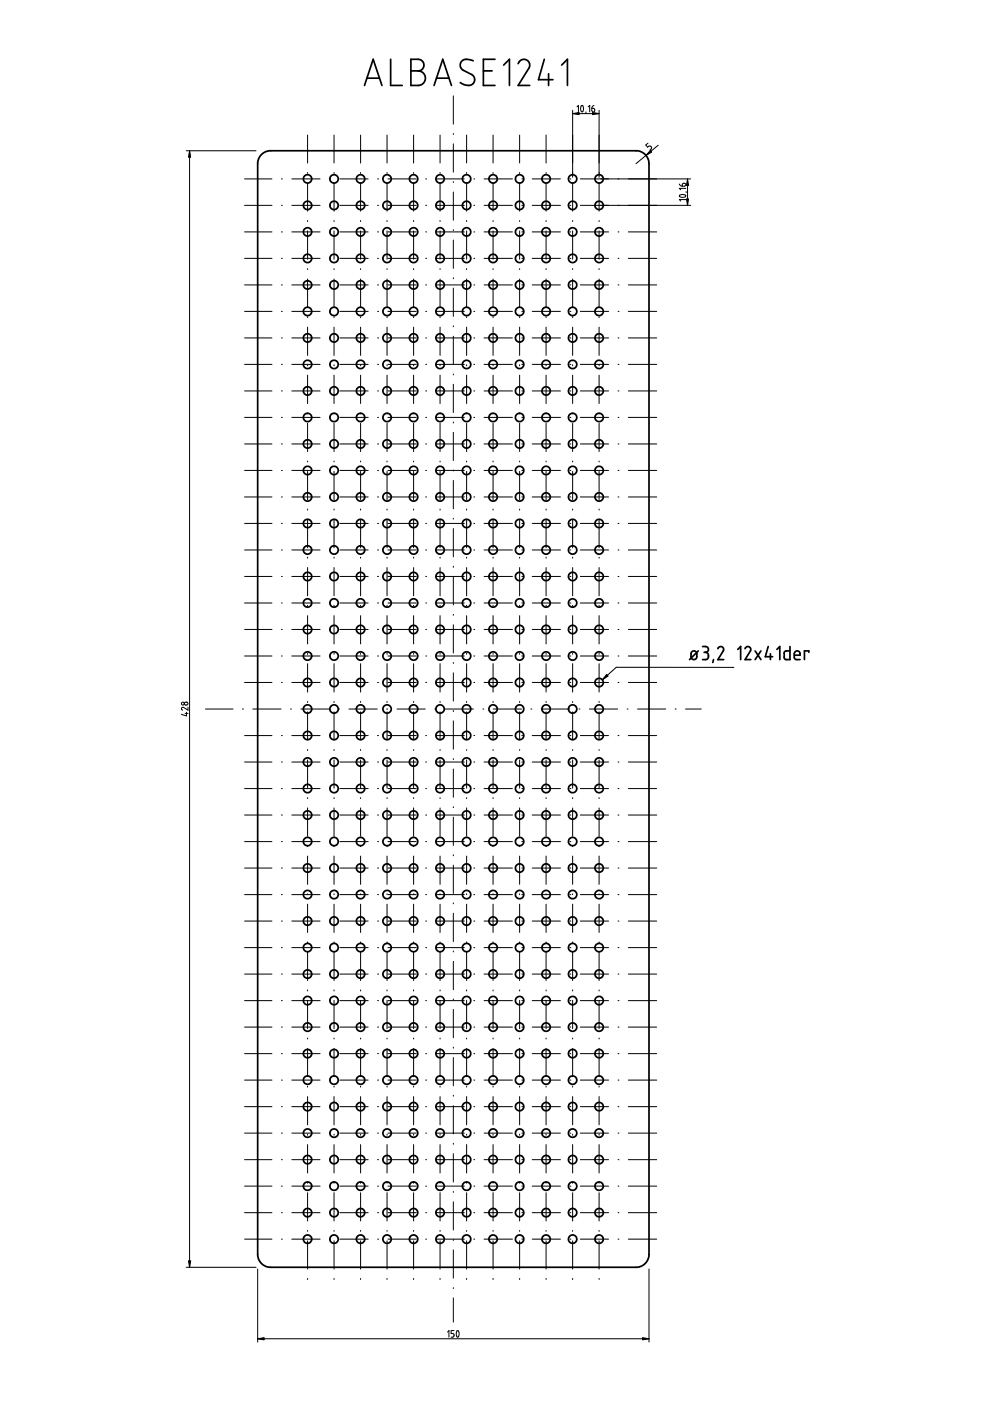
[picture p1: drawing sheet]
<svg xmlns="http://www.w3.org/2000/svg" width="210mm" height="297mm" viewBox="0 0 210 297" stroke-linecap="round" stroke-linejoin="round" font-family="sans-serif">
<g fill="none" stroke="#000" stroke-width=".36">
<path d="M77.3 18.1l1.8-5.5 1.9 5.5M77.8 16.6h2.7M82.8 12.6v5.5h2.5M87.1 12.6h1.9l.6 .4 .2 .4 .1 .6-.3 .6-.4 .3-.5 .1 .9 .4 .6 .9-.2 1-.7 .7-2.2 .1zM87.1 15h1.6M92 18.1l1.9-5.5 1.8 5.5M92.5 16.6h2.7M100.3 12.9l-1.1-.3-.9 .1-.6 .5-.1 .8 .1 .4 .4 .4 2.3 1.3 .2 .7-.1 .7-.4 .4-.6 .2-1-.1-.9-.5M102.5 15h1.8M104.9 12.6h-2.4v5.5h2.4M106.8 13.8l1.2-1.2v5.5M109.9 13.5l.5-.7 .6-.2 .8 .2 .4 .5 .1 .7-.1 .4-2.3 3.7h2.4"/>
<path d="M115.4 12.6l-1.2 4.3h3M116.3 15.6v2.5M119.1 13.8l1.2-1.2v5.5M55.4 32.8l.8-.6 .9-.2h78l1.4 .5 .5 .5 .5 .8 .1 .7v231.6l-.2 .9-.4 .7-.6 .5-.7 .4-.6 .1h-78l-1.4-.6-.5-.5-.4-.8-.2-.7v-231.6l.3-1zM146.6 138.2l.7-.2 .4 .3v1l-.3 .5h-.5l-.3-.3-.1-1zM148.1 138l-1.9 1.8M149 137.1h.8l.4 .3-.1 .7-.5 .2M149.3 138.3h.3M149.6 138.3l.5 .3 .1 .8-.4 .4h-.8M151.3 139.8l-.2 .7M152.2 137.5l.3-.3 .4-.1 .3 .1 .2 .4-1.2 2.2h1.2M156.4 137.7l.6-.6v2.7"/>
<path d="M158 137.5l.2-.3 .4-.1 .4 .2 .2 .3-1.2 2.2h1.2M160.1 138l1.2 1.8M161.3 138l-1.2 1.8M162.9 137.1l-.6 2.1h1.5M163.3 138.6v1.2M164.7 137.7l.6-.6v2.7M167.5 137.1v2.7h-1.1l-.1-.3v-1.3l.3-.2h.9M168.4 138.9h1.2v-.5l-.2-.3-.5-.1-.4 .3-.1 1.1 .3 .4h.9M171.5 138.3v-.3h-.9v1.8"/>
<circle cx="65.2" cy="37.9" r=".88"/>
<circle cx="70.8" cy="37.9" r=".88"/>
<circle cx="76.5" cy="37.9" r=".88"/>
<circle cx="82.1" cy="37.9" r=".88"/>
<circle cx="87.7" cy="37.9" r=".88"/>
<circle cx="93.3" cy="37.9" r=".88"/>
<circle cx="98.9" cy="37.9" r=".88"/>
<circle cx="104.6" cy="37.9" r=".88"/>
<circle cx="110.2" cy="37.9" r=".88"/>
<circle cx="115.8" cy="37.9" r=".88"/>
<circle cx="121.4" cy="37.9" r=".88"/>
<circle cx="127" cy="37.9" r=".88"/>
<circle cx="65.2" cy="49.2" r=".89"/>
<circle cx="65.2" cy="54.8" r=".89"/>
<circle cx="65.2" cy="43.5" r=".89"/>
<circle cx="70.8" cy="54.8" r=".89"/>
<circle cx="70.8" cy="49.2" r=".89"/>
<circle cx="70.8" cy="43.5" r=".89"/>
<circle cx="76.5" cy="54.8" r=".89"/>
<circle cx="76.5" cy="49.2" r=".89"/>
<circle cx="76.5" cy="43.5" r=".89"/>
<circle cx="82.1" cy="54.8" r=".89"/>
<circle cx="82.1" cy="43.5" r=".89"/>
<circle cx="82.1" cy="49.2" r=".89"/>
<circle cx="87.7" cy="43.5" r=".89"/>
<circle cx="87.7" cy="49.2" r=".89"/>
<circle cx="87.7" cy="54.8" r=".89"/>
<circle cx="93.3" cy="54.8" r=".89"/>
<circle cx="93.3" cy="49.2" r=".89"/>
<circle cx="93.3" cy="43.5" r=".89"/>
<circle cx="98.9" cy="54.8" r=".89"/>
<circle cx="98.9" cy="49.2" r=".89"/>
<circle cx="98.9" cy="43.5" r=".89"/>
<circle cx="104.5" cy="54.8" r=".89"/>
<circle cx="104.5" cy="43.5" r=".89"/>
<circle cx="104.5" cy="49.2" r=".89"/>
<circle cx="110.2" cy="54.8" r=".89"/>
<circle cx="110.2" cy="49.2" r=".89"/>
<circle cx="110.2" cy="43.5" r=".89"/>
<circle cx="115.8" cy="54.8" r=".89"/>
<circle cx="115.8" cy="43.5" r=".89"/>
<circle cx="115.8" cy="49.2" r=".89"/>
<circle cx="121.4" cy="43.5" r=".89"/>
<circle cx="121.4" cy="54.8" r=".89"/>
<circle cx="121.4" cy="49.2" r=".89"/>
<circle cx="127" cy="54.8" r=".89"/>
<circle cx="127" cy="49.2" r=".89"/>
<circle cx="127" cy="43.5" r=".89"/>
<circle cx="65.2" cy="71.6" r=".89"/>
<circle cx="65.2" cy="77.3" r=".89"/>
<circle cx="65.2" cy="60.4" r=".89"/>
<circle cx="65.2" cy="66" r=".89"/>
<circle cx="70.8" cy="71.7" r=".89"/>
<circle cx="70.8" cy="66" r=".89"/>
<circle cx="70.8" cy="60.4" r=".89"/>
<circle cx="70.8" cy="77.3" r=".89"/>
<circle cx="76.5" cy="66" r=".89"/>
<circle cx="76.5" cy="60.4" r=".89"/>
<circle cx="76.5" cy="77.3" r=".89"/>
<circle cx="76.5" cy="71.6" r=".89"/>
<circle cx="82.1" cy="77.3" r=".89"/>
<circle cx="82.1" cy="66" r=".89"/>
<circle cx="82.1" cy="71.7" r=".89"/>
<circle cx="82.1" cy="60.4" r=".89"/>
<circle cx="87.7" cy="71.6" r=".89"/>
<circle cx="87.7" cy="60.4" r=".89"/>
<circle cx="87.7" cy="66" r=".89"/>
<circle cx="87.7" cy="77.3" r=".89"/>
<circle cx="93.3" cy="66" r=".89"/>
<circle cx="93.3" cy="71.7" r=".89"/>
<circle cx="93.3" cy="77.3" r=".89"/>
<circle cx="93.3" cy="60.4" r=".89"/>
<circle cx="98.9" cy="71.6" r=".89"/>
<circle cx="98.9" cy="66" r=".89"/>
<circle cx="98.9" cy="77.3" r=".89"/>
<circle cx="98.9" cy="60.4" r=".89"/>
<circle cx="104.5" cy="66" r=".89"/>
<circle cx="104.5" cy="71.7" r=".89"/>
<circle cx="104.5" cy="60.4" r=".89"/>
<circle cx="104.5" cy="77.3" r=".89"/>
<circle cx="110.2" cy="77.3" r=".89"/>
<circle cx="110.2" cy="60.4" r=".89"/>
<circle cx="110.2" cy="71.6" r=".89"/>
<circle cx="110.2" cy="66" r=".89"/>
<circle cx="115.8" cy="71.7" r=".89"/>
<circle cx="115.8" cy="60.4" r=".89"/>
<circle cx="115.8" cy="77.3" r=".89"/>
<circle cx="115.8" cy="66" r=".89"/>
<circle cx="121.4" cy="71.7" r=".89"/>
<circle cx="121.4" cy="66" r=".89"/>
<circle cx="121.4" cy="60.4" r=".89"/>
<circle cx="121.4" cy="77.3" r=".89"/>
<circle cx="127" cy="71.7" r=".89"/>
<circle cx="127" cy="60.4" r=".89"/>
<circle cx="127" cy="66" r=".89"/>
<circle cx="127" cy="77.3" r=".89"/>
<circle cx="65.2" cy="88.5" r=".89"/>
<circle cx="65.2" cy="82.9" r=".89"/>
<circle cx="65.2" cy="94.1" r=".89"/>
<circle cx="65.2" cy="99.7" r=".89"/>
<circle cx="70.8" cy="94.1" r=".89"/>
<circle cx="70.8" cy="99.7" r=".89"/>
<circle cx="70.8" cy="88.5" r=".89"/>
<circle cx="70.8" cy="82.9" r=".89"/>
<circle cx="76.5" cy="94.1" r=".89"/>
<circle cx="76.5" cy="99.7" r=".89"/>
<circle cx="76.5" cy="88.5" r=".89"/>
<circle cx="76.5" cy="82.9" r=".89"/>
<circle cx="82.1" cy="82.9" r=".89"/>
<circle cx="82.1" cy="88.5" r=".89"/>
<circle cx="82.1" cy="94.1" r=".89"/>
<circle cx="82.1" cy="99.7" r=".89"/>
<circle cx="87.7" cy="99.7" r=".89"/>
<circle cx="87.7" cy="94.1" r=".89"/>
<circle cx="87.7" cy="88.5" r=".89"/>
<circle cx="87.7" cy="82.9" r=".89"/>
<circle cx="93.3" cy="94.1" r=".89"/>
<circle cx="93.3" cy="82.9" r=".89"/>
<circle cx="93.3" cy="99.7" r=".89"/>
<circle cx="93.3" cy="88.5" r=".89"/>
<circle cx="98.9" cy="94.1" r=".89"/>
<circle cx="98.9" cy="88.5" r=".89"/>
<circle cx="98.9" cy="82.9" r=".89"/>
<circle cx="98.9" cy="99.7" r=".89"/>
<circle cx="104.5" cy="94.1" r=".89"/>
<circle cx="104.5" cy="99.7" r=".89"/>
<circle cx="104.5" cy="88.5" r=".89"/>
<circle cx="104.5" cy="82.9" r=".89"/>
<circle cx="110.2" cy="88.5" r=".89"/>
<circle cx="110.2" cy="94.1" r=".89"/>
<circle cx="110.2" cy="82.9" r=".89"/>
<circle cx="110.2" cy="99.7" r=".89"/>
<circle cx="115.8" cy="88.5" r=".89"/>
<circle cx="115.8" cy="99.7" r=".89"/>
<circle cx="115.8" cy="82.9" r=".89"/>
<circle cx="115.8" cy="94.1" r=".89"/>
<circle cx="121.4" cy="94.1" r=".89"/>
<circle cx="121.4" cy="99.7" r=".89"/>
<circle cx="121.4" cy="88.5" r=".89"/>
<circle cx="121.4" cy="82.9" r=".89"/>
<circle cx="127" cy="82.9" r=".89"/>
<circle cx="127" cy="99.7" r=".89"/>
<circle cx="127" cy="88.5" r=".89"/>
<circle cx="127" cy="94.1" r=".89"/>
<circle cx="65.2" cy="111" r=".89"/>
<circle cx="65.2" cy="105.4" r=".89"/>
<circle cx="65.2" cy="116.6" r=".89"/>
<circle cx="70.8" cy="105.4" r=".89"/>
<circle cx="70.8" cy="111" r=".89"/>
<circle cx="70.8" cy="116.6" r=".89"/>
<circle cx="76.5" cy="116.6" r=".89"/>
<circle cx="76.5" cy="111" r=".89"/>
<circle cx="76.5" cy="105.4" r=".89"/>
<circle cx="82.1" cy="111" r=".89"/>
<circle cx="82.1" cy="116.6" r=".89"/>
<circle cx="82.1" cy="105.4" r=".89"/>
<circle cx="87.7" cy="105.4" r=".89"/>
<circle cx="87.7" cy="116.6" r=".89"/>
<circle cx="87.7" cy="111" r=".89"/>
<circle cx="93.3" cy="111" r=".89"/>
<circle cx="93.3" cy="105.4" r=".89"/>
<circle cx="93.3" cy="116.6" r=".89"/>
<circle cx="98.9" cy="105.4" r=".89"/>
<circle cx="98.9" cy="116.6" r=".89"/>
<circle cx="98.9" cy="111" r=".89"/>
<circle cx="104.5" cy="111" r=".89"/>
<circle cx="104.5" cy="116.6" r=".89"/>
<circle cx="104.5" cy="105.4" r=".89"/>
<circle cx="110.2" cy="116.6" r=".89"/>
<circle cx="110.2" cy="105.4" r=".89"/>
<circle cx="110.2" cy="111" r=".89"/>
<circle cx="115.8" cy="105.4" r=".89"/>
<circle cx="115.8" cy="116.6" r=".89"/>
<circle cx="115.8" cy="111" r=".89"/>
<circle cx="121.4" cy="105.4" r=".89"/>
<circle cx="121.4" cy="111" r=".89"/>
<circle cx="121.4" cy="116.6" r=".89"/>
<circle cx="127" cy="111" r=".89"/>
<circle cx="127" cy="105.4" r=".89"/>
<circle cx="127" cy="116.6" r=".89"/>
<circle cx="65.2" cy="139.1" r=".89"/>
<circle cx="65.2" cy="127.8" r=".89"/>
<circle cx="65.2" cy="122.2" r=".89"/>
<circle cx="65.2" cy="133.5" r=".89"/>
<circle cx="70.8" cy="139.1" r=".89"/>
<circle cx="70.8" cy="133.5" r=".89"/>
<circle cx="70.8" cy="127.9" r=".89"/>
<circle cx="70.8" cy="122.2" r=".89"/>
<circle cx="76.5" cy="139.1" r=".89"/>
<circle cx="76.5" cy="122.2" r=".89"/>
<circle cx="76.5" cy="133.5" r=".89"/>
<circle cx="76.5" cy="127.8" r=".89"/>
<circle cx="82.1" cy="139.1" r=".89"/>
<circle cx="82.1" cy="122.2" r=".89"/>
<circle cx="82.1" cy="133.5" r=".89"/>
<circle cx="82.1" cy="127.9" r=".89"/>
<circle cx="87.7" cy="133.5" r=".89"/>
<circle cx="87.7" cy="139.1" r=".89"/>
<circle cx="87.7" cy="127.8" r=".89"/>
<circle cx="87.7" cy="122.2" r=".89"/>
<circle cx="93.3" cy="133.5" r=".89"/>
<circle cx="93.3" cy="122.2" r=".89"/>
<circle cx="93.3" cy="139.1" r=".89"/>
<circle cx="93.3" cy="127.9" r=".89"/>
<circle cx="98.9" cy="122.2" r=".89"/>
<circle cx="98.9" cy="139.1" r=".89"/>
<circle cx="98.9" cy="133.5" r=".89"/>
<circle cx="98.9" cy="127.8" r=".89"/>
<circle cx="104.5" cy="127.9" r=".89"/>
<circle cx="104.5" cy="133.5" r=".89"/>
<circle cx="104.5" cy="139.1" r=".89"/>
<circle cx="104.5" cy="122.2" r=".89"/>
<circle cx="110.2" cy="139.1" r=".89"/>
<circle cx="110.2" cy="133.5" r=".89"/>
<circle cx="110.2" cy="122.2" r=".89"/>
<circle cx="110.2" cy="127.8" r=".89"/>
<circle cx="115.8" cy="139.1" r=".89"/>
<circle cx="115.8" cy="133.5" r=".89"/>
<circle cx="115.8" cy="127.9" r=".89"/>
<circle cx="115.8" cy="122.2" r=".89"/>
<circle cx="121.4" cy="133.5" r=".89"/>
<circle cx="121.4" cy="127.9" r=".89"/>
<circle cx="121.4" cy="139.1" r=".89"/>
<circle cx="121.4" cy="122.2" r=".89"/>
<circle cx="127" cy="127.9" r=".89"/>
<circle cx="127" cy="122.2" r=".89"/>
<circle cx="127" cy="133.5" r=".89"/>
<circle cx="127" cy="139.1" r=".89"/>
<circle cx="65.2" cy="144.7" r=".89"/>
<circle cx="65.2" cy="150.3" r=".89"/>
<circle cx="65.2" cy="155.9" r=".88"/>
<circle cx="70.8" cy="144.7" r=".89"/>
<circle cx="70.8" cy="150.3" r=".89"/>
<circle cx="70.8" cy="156" r=".88"/>
<circle cx="76.5" cy="144.7" r=".89"/>
<circle cx="76.5" cy="150.3" r=".89"/>
<circle cx="76.5" cy="155.9" r=".88"/>
<circle cx="82.1" cy="144.7" r=".89"/>
<circle cx="82.1" cy="150.3" r=".89"/>
<circle cx="82.1" cy="156" r=".88"/>
<circle cx="87.7" cy="144.7" r=".89"/>
<circle cx="87.7" cy="150.3" r=".89"/>
<circle cx="87.7" cy="155.9" r=".88"/>
<circle cx="93.3" cy="144.7" r=".89"/>
<circle cx="93.3" cy="150.3" r=".89"/>
<circle cx="93.3" cy="156" r=".88"/>
<circle cx="98.9" cy="144.7" r=".89"/>
<circle cx="98.9" cy="150.3" r=".89"/>
<circle cx="98.9" cy="155.9" r=".88"/>
<circle cx="104.5" cy="150.3" r=".89"/>
<circle cx="104.5" cy="144.7" r=".89"/>
<circle cx="104.5" cy="156" r=".88"/>
<circle cx="110.2" cy="150.3" r=".89"/>
<circle cx="110.2" cy="144.7" r=".89"/>
<circle cx="110.2" cy="155.9" r=".88"/>
<circle cx="115.8" cy="150.3" r=".89"/>
<circle cx="115.8" cy="144.7" r=".89"/>
<circle cx="115.8" cy="156" r=".88"/>
<circle cx="121.4" cy="150.3" r=".89"/>
<circle cx="121.4" cy="144.7" r=".89"/>
<circle cx="121.4" cy="155.9" r=".88"/>
<circle cx="127" cy="144.7" r=".89"/>
<circle cx="127" cy="150.3" r=".89"/>
<circle cx="127" cy="156" r=".88"/>
<circle cx="65.2" cy="161.6" r=".89"/>
<circle cx="65.2" cy="172.8" r=".89"/>
<circle cx="65.2" cy="167.2" r=".88"/>
<circle cx="65.2" cy="178.4" r=".88"/>
<circle cx="70.8" cy="161.6" r=".89"/>
<circle cx="70.8" cy="172.8" r=".89"/>
<circle cx="70.8" cy="167.2" r=".88"/>
<circle cx="70.8" cy="178.4" r=".88"/>
<circle cx="76.5" cy="161.6" r=".89"/>
<circle cx="76.5" cy="172.8" r=".89"/>
<circle cx="76.5" cy="167.2" r=".88"/>
<circle cx="76.5" cy="178.4" r=".88"/>
<circle cx="82.1" cy="172.8" r=".89"/>
<circle cx="82.1" cy="161.6" r=".89"/>
<circle cx="82.1" cy="167.2" r=".88"/>
<circle cx="82.1" cy="178.4" r=".88"/>
<circle cx="87.7" cy="161.6" r=".89"/>
<circle cx="87.7" cy="172.8" r=".89"/>
<circle cx="87.7" cy="167.2" r=".88"/>
<circle cx="87.7" cy="178.4" r=".88"/>
<circle cx="93.3" cy="172.8" r=".89"/>
<circle cx="93.3" cy="161.6" r=".89"/>
<circle cx="93.3" cy="167.2" r=".88"/>
<circle cx="93.3" cy="178.4" r=".88"/>
<circle cx="98.9" cy="172.8" r=".89"/>
<circle cx="98.9" cy="161.6" r=".89"/>
<circle cx="98.9" cy="167.2" r=".88"/>
<circle cx="98.9" cy="178.4" r=".88"/>
<circle cx="104.5" cy="161.6" r=".89"/>
<circle cx="104.5" cy="172.8" r=".89"/>
<circle cx="104.5" cy="167.2" r=".88"/>
<circle cx="104.5" cy="178.4" r=".88"/>
<circle cx="110.2" cy="161.6" r=".89"/>
<circle cx="110.2" cy="172.8" r=".89"/>
<circle cx="110.2" cy="178.4" r=".88"/>
<circle cx="110.2" cy="167.2" r=".88"/>
<circle cx="115.8" cy="161.6" r=".89"/>
<circle cx="115.8" cy="172.8" r=".89"/>
<circle cx="115.8" cy="178.4" r=".88"/>
<circle cx="115.8" cy="167.2" r=".88"/>
<circle cx="121.4" cy="161.6" r=".89"/>
<circle cx="121.4" cy="172.8" r=".89"/>
<circle cx="121.4" cy="167.2" r=".88"/>
<circle cx="121.4" cy="178.4" r=".88"/>
<circle cx="127" cy="161.6" r=".89"/>
<circle cx="127" cy="172.8" r=".89"/>
<circle cx="127" cy="167.2" r=".88"/>
<circle cx="127" cy="178.4" r=".88"/>
<circle cx="65.2" cy="184" r=".89"/>
<circle cx="65.2" cy="195.3" r=".89"/>
<circle cx="65.2" cy="189.7" r=".88"/>
<circle cx="70.8" cy="184" r=".89"/>
<circle cx="70.8" cy="195.3" r=".89"/>
<circle cx="70.8" cy="189.7" r=".88"/>
<circle cx="76.5" cy="184" r=".89"/>
<circle cx="76.5" cy="195.3" r=".89"/>
<circle cx="76.5" cy="189.7" r=".88"/>
<circle cx="82.1" cy="184" r=".89"/>
<circle cx="82.1" cy="195.3" r=".89"/>
<circle cx="82.1" cy="189.7" r=".88"/>
<circle cx="87.7" cy="184" r=".89"/>
<circle cx="87.7" cy="195.3" r=".89"/>
<circle cx="87.7" cy="189.7" r=".88"/>
<circle cx="93.3" cy="184" r=".89"/>
<circle cx="93.3" cy="195.3" r=".89"/>
<circle cx="93.3" cy="189.7" r=".88"/>
<circle cx="98.9" cy="184" r=".89"/>
<circle cx="98.9" cy="195.3" r=".89"/>
<circle cx="98.9" cy="189.7" r=".88"/>
<circle cx="104.5" cy="195.3" r=".89"/>
<circle cx="104.5" cy="184" r=".89"/>
<circle cx="104.5" cy="189.7" r=".88"/>
<circle cx="110.2" cy="195.3" r=".89"/>
<circle cx="110.2" cy="184" r=".89"/>
<circle cx="110.2" cy="189.7" r=".88"/>
<circle cx="115.8" cy="184" r=".89"/>
<circle cx="115.8" cy="195.3" r=".89"/>
<circle cx="115.8" cy="189.7" r=".88"/>
<circle cx="121.4" cy="195.3" r=".89"/>
<circle cx="121.4" cy="184" r=".89"/>
<circle cx="121.4" cy="189.7" r=".88"/>
<circle cx="127" cy="195.3" r=".89"/>
<circle cx="127" cy="184" r=".89"/>
<circle cx="127" cy="189.7" r=".88"/>
<circle cx="65.2" cy="217.8" r=".89"/>
<circle cx="65.2" cy="206.5" r=".89"/>
<circle cx="65.2" cy="200.9" r=".88"/>
<circle cx="65.2" cy="212.1" r=".88"/>
<circle cx="70.8" cy="217.8" r=".89"/>
<circle cx="70.8" cy="206.5" r=".89"/>
<circle cx="70.8" cy="200.9" r=".88"/>
<circle cx="70.8" cy="212.2" r=".88"/>
<circle cx="76.5" cy="217.8" r=".89"/>
<circle cx="76.5" cy="206.5" r=".89"/>
<circle cx="76.5" cy="200.9" r=".88"/>
<circle cx="76.5" cy="212.1" r=".88"/>
<circle cx="82.1" cy="217.8" r=".89"/>
<circle cx="82.1" cy="206.5" r=".89"/>
<circle cx="82.1" cy="200.9" r=".88"/>
<circle cx="82.1" cy="212.2" r=".88"/>
<circle cx="87.7" cy="217.8" r=".89"/>
<circle cx="87.7" cy="206.5" r=".89"/>
<circle cx="87.7" cy="212.1" r=".88"/>
<circle cx="87.7" cy="200.9" r=".88"/>
<circle cx="93.3" cy="217.8" r=".89"/>
<circle cx="93.3" cy="206.5" r=".89"/>
<circle cx="93.3" cy="200.9" r=".88"/>
<circle cx="93.3" cy="212.2" r=".88"/>
<circle cx="98.9" cy="217.8" r=".89"/>
<circle cx="98.9" cy="206.5" r=".89"/>
<circle cx="98.9" cy="200.9" r=".88"/>
<circle cx="98.9" cy="212.1" r=".88"/>
<circle cx="104.5" cy="217.8" r=".89"/>
<circle cx="104.5" cy="206.5" r=".89"/>
<circle cx="104.5" cy="200.9" r=".88"/>
<circle cx="104.5" cy="212.2" r=".88"/>
<circle cx="110.2" cy="217.8" r=".89"/>
<circle cx="110.2" cy="206.5" r=".89"/>
<circle cx="110.2" cy="200.9" r=".88"/>
<circle cx="110.2" cy="212.1" r=".88"/>
<circle cx="115.8" cy="217.8" r=".89"/>
<circle cx="115.8" cy="206.5" r=".89"/>
<circle cx="115.8" cy="200.9" r=".88"/>
<circle cx="115.8" cy="212.2" r=".88"/>
<circle cx="121.4" cy="217.8" r=".89"/>
<circle cx="121.4" cy="206.5" r=".89"/>
<circle cx="121.4" cy="200.9" r=".88"/>
<circle cx="121.4" cy="212.1" r=".88"/>
<circle cx="127" cy="217.8" r=".89"/>
<circle cx="127" cy="206.5" r=".89"/>
<circle cx="127" cy="200.9" r=".88"/>
<circle cx="127" cy="212.2" r=".88"/>
<circle cx="65.2" cy="229" r=".89"/>
<circle cx="65.2" cy="234.6" r=".88"/>
<circle cx="65.2" cy="223.4" r=".88"/>
<circle cx="70.8" cy="229" r=".89"/>
<circle cx="70.8" cy="234.6" r=".88"/>
<circle cx="70.8" cy="223.4" r=".88"/>
<circle cx="76.5" cy="229" r=".89"/>
<circle cx="76.5" cy="234.6" r=".88"/>
<circle cx="76.5" cy="223.4" r=".88"/>
<circle cx="82.1" cy="229" r=".89"/>
<circle cx="82.1" cy="234.6" r=".88"/>
<circle cx="82.1" cy="223.4" r=".88"/>
<circle cx="87.7" cy="229" r=".89"/>
<circle cx="87.7" cy="234.6" r=".88"/>
<circle cx="87.7" cy="223.4" r=".88"/>
<circle cx="93.3" cy="229" r=".89"/>
<circle cx="93.3" cy="234.6" r=".88"/>
<circle cx="93.3" cy="223.4" r=".88"/>
<circle cx="98.9" cy="229" r=".89"/>
<circle cx="98.9" cy="223.4" r=".88"/>
<circle cx="98.9" cy="234.6" r=".88"/>
<circle cx="104.5" cy="229" r=".89"/>
<circle cx="104.5" cy="223.4" r=".88"/>
<circle cx="104.5" cy="234.6" r=".88"/>
<circle cx="110.2" cy="229" r=".89"/>
<circle cx="110.2" cy="223.4" r=".88"/>
<circle cx="110.2" cy="234.6" r=".88"/>
<circle cx="115.8" cy="229" r=".89"/>
<circle cx="115.8" cy="234.6" r=".88"/>
<circle cx="115.8" cy="223.4" r=".88"/>
<circle cx="121.4" cy="229" r=".89"/>
<circle cx="121.4" cy="234.6" r=".88"/>
<circle cx="121.4" cy="223.4" r=".88"/>
<circle cx="127" cy="229" r=".89"/>
<circle cx="127" cy="234.6" r=".88"/>
<circle cx="127" cy="223.4" r=".88"/>
<circle cx="65.2" cy="240.2" r=".89"/>
<circle cx="65.2" cy="251.5" r=".89"/>
<circle cx="65.2" cy="257.1" r=".88"/>
<circle cx="65.2" cy="245.9" r=".88"/>
<circle cx="70.8" cy="240.2" r=".89"/>
<circle cx="70.8" cy="251.5" r=".89"/>
<circle cx="70.8" cy="245.9" r=".88"/>
<circle cx="70.8" cy="257.1" r=".88"/>
<circle cx="76.5" cy="240.2" r=".89"/>
<circle cx="76.5" cy="251.5" r=".89"/>
<circle cx="76.5" cy="245.9" r=".88"/>
<circle cx="76.5" cy="257.1" r=".88"/>
<circle cx="82.1" cy="251.5" r=".89"/>
<circle cx="82.1" cy="240.2" r=".89"/>
<circle cx="82.1" cy="257.1" r=".88"/>
<circle cx="82.1" cy="245.9" r=".88"/>
<circle cx="87.7" cy="240.2" r=".89"/>
<circle cx="87.7" cy="251.5" r=".89"/>
<circle cx="87.7" cy="245.9" r=".88"/>
<circle cx="87.7" cy="257.1" r=".88"/>
<circle cx="93.3" cy="240.2" r=".89"/>
<circle cx="93.3" cy="251.5" r=".89"/>
<circle cx="93.3" cy="257.1" r=".88"/>
<circle cx="93.3" cy="245.9" r=".88"/>
<circle cx="98.9" cy="240.2" r=".89"/>
<circle cx="98.9" cy="251.5" r=".89"/>
<circle cx="98.9" cy="245.9" r=".88"/>
<circle cx="98.9" cy="257.1" r=".88"/>
<circle cx="104.5" cy="240.2" r=".89"/>
<circle cx="104.5" cy="251.5" r=".89"/>
<circle cx="104.5" cy="245.9" r=".88"/>
<circle cx="104.5" cy="257.1" r=".88"/>
<circle cx="110.2" cy="240.2" r=".89"/>
<circle cx="110.2" cy="251.5" r=".89"/>
<circle cx="110.2" cy="245.9" r=".88"/>
<circle cx="110.2" cy="257.1" r=".88"/>
<circle cx="115.8" cy="240.2" r=".89"/>
<circle cx="115.8" cy="251.5" r=".89"/>
<circle cx="115.8" cy="245.9" r=".88"/>
<circle cx="115.8" cy="257.1" r=".88"/>
<circle cx="121.4" cy="240.2" r=".89"/>
<circle cx="121.4" cy="251.5" r=".89"/>
<circle cx="121.4" cy="245.9" r=".88"/>
<circle cx="121.4" cy="257.1" r=".88"/>
<circle cx="127" cy="240.2" r=".89"/>
<circle cx="127" cy="251.5" r=".89"/>
<circle cx="127" cy="257.1" r=".88"/>
<circle cx="127" cy="245.9" r=".88"/>
<circle cx="65.2" cy="262.7" r=".89"/>
<circle cx="70.8" cy="262.7" r=".89"/>
<circle cx="76.5" cy="262.7" r=".89"/>
<circle cx="82.1" cy="262.7" r=".89"/>
<circle cx="87.7" cy="262.7" r=".89"/>
<circle cx="93.3" cy="262.7" r=".89"/>
<circle cx="98.9" cy="262.7" r=".89"/>
<circle cx="104.5" cy="262.7" r=".89"/>
<circle cx="110.2" cy="262.7" r=".89"/>
<circle cx="115.8" cy="262.7" r=".89"/>
<circle cx="121.4" cy="262.7" r=".89"/>
<circle cx="127" cy="262.7" r=".89"/>
</g>
<g fill="none" stroke="#000" stroke-width=".21">
<path d="M39.5 32h14.8M40.2 32v236.7M51.9 37.9h5.8M59.7 37.9h.2M61.9 37.9h6M65.2 28.6v6M65.2 36.6v.2M65.2 38.8v6M69.8 37.9h.3M70.8 28.6v6M70.8 36.6v.2M70.8 38.8v6"/>
<path d="M72.1 37.9h6M76.5 28.6v6M76.5 36.6v.2M76.5 38.8v6M80.1 37.9h.2M82.1 28.6v6M82.1 36.6v.2M82.1 38.8v6M82.3 37.9h5.9M87.7 28.6v6M87.7 36.6v.2M87.7 38.8v6"/>
<path d="M90.3 37.9h.1M92.5 37.9h5.9M93.3 28.6v6M93.3 36.6v.2M93.3 38.8v6M96.1 20.3v6M96.1 28.3v.2M96.1 30.5v6M96.1 38.5v.2M98.9 28.6v6M98.9 36.6v.2M98.9 38.8v6"/>
<path d="M100.5 37.9h.1M102.6 37.9h6M104.5 28.6v6M104.5 36.6v.2M104.5 38.8v6M110.2 28.6v6M110.2 36.6v.2M110.2 38.8v6M110.6 37.9h.2M112.8 37.9h6M115.8 28.6v6M115.8 36.6v.2"/>
<path d="M115.8 38.8v6M120.8 37.9h.2M121.4 23.4v14.2M121.4 38.8v6M121.4 24.1h5.6M122.3 22.6l.3-.2v1.3M123 37.9h23.5M123.2 22.5a.41 .41 0 0 1 .5 .1 .41 .41 0 0 1 0 .5v.2a.3 .3 0 0 1-.3 .4 .3 .3 0 0 1-.3-.4zM124.2 23.7v.3M124.7 22.6l.3-.2v1.3M125.5 23l.5 .1 .1 .4a.31 .31 0 0 1-.3 .2 .31 .31 0 0 1-.3-.3zM125.9 22.4l-.3 .2-.1 .4"/>
<path d="M127 23.4v14.2M127 38.8v6M137.4 30.4l-.5 .3 .4 .5 .4-.3 .4 .3 .1 .2-.4 .4M139.6 30.8l-4.8 3.9M144 39l.3 .3 .4 .2M144.7 39l.4-.1a.31 .31 0 0 1 .3 .3 .31 .31 0 0 1-.3 .3h-.4zM145.4 39.9h-1.4l.3 .3M145.8 37.9v5.6M51.9 54.8h5.8M51.9 49.2h5.8M51.9 43.5h5.8M59.7 54.8h.2"/>
<path d="M59.7 49.2h.2M59.7 43.5h.2M61.9 54.8h6M61.9 49.2h6M61.9 43.5h6M65.2 46.8v.2M65.2 49v6M65.2 57v.1M65.2 59.2v6M69.8 54.8h.3M69.8 49.2h.3M69.8 43.5h.3"/>
<path d="M70.8 46.8v.2M70.8 49v6M70.8 57v.1M70.8 59.2v6M72.1 54.8h6M72.1 49.2h6M72.1 43.5h6M76.5 46.8v.2M76.5 49v6M76.5 57v.1M76.5 59.2v6M80.1 54.8h.2"/>
<path d="M80.1 49.2h.2M80.1 43.5h.2M82.1 46.8v.2M82.1 49v6M82.1 57v.1M82.1 59.2v6M82.3 54.8h5.9M82.3 49.2h5.9M82.3 43.5h5.9M87.7 46.8v.2M87.7 49v6M87.7 57v.1"/>
<path d="M87.7 59.2v6M90.3 54.8h.1M90.3 49.2h.1M90.3 43.5h.1M92.5 54.8h5.9M92.5 49.2h5.9M92.5 43.5h5.9M93.3 46.8v.2M93.3 49v6M93.3 57v.1M93.3 59.2v6M96.1 40.7v6"/>
<path d="M96.1 48.7v.2M96.1 50.9v6M96.1 58.9v.2M98.9 46.8v.2M98.9 49v6M98.9 57v.1M98.9 59.2v6M100.5 54.8h.1M100.5 49.2h.1M100.5 43.5h.1M102.6 54.8h6M102.6 49.2h6"/>
<path d="M102.6 43.5h6M104.5 46.8v.2M104.5 49v6M104.5 57v.1M104.5 59.2v6M110.2 46.8v.2M110.2 49v6M110.2 57v.1M110.2 59.2v6M110.6 54.8h.2M110.6 49.2h.2M110.6 43.5h.2"/>
<path d="M112.8 54.8h6M112.8 49.2h6M112.8 43.5h6M115.8 46.8v.2M115.8 49v6M115.8 57v.1M115.8 59.2v6M120.8 54.8h.2M120.8 49.2h.2M120.8 43.5h.2M121.4 46.8v.2M121.4 49v6"/>
<path d="M121.4 57v.1M121.4 59.2v6M123 54.8h6M123 49.2h6M123 43.5h23.5M127 46.8v.2M127 49v6M127 57v.1M127 59.2v6M131 54.8h.2M131 49.2h.2M133.2 54.8h6"/>
<path d="M133.2 49.2h6M144.1 41.4l.9-.1a.3 .3 0 0 1 .4 .3 .3 .3 0 0 1-.4 .2h-.6a.29 .29 0 0 1-.3-.1 .29 .29 0 0 1 0-.3zM145.4 42.3h-1.4l.3 .3M145.4 40.7l.3 .1M51.9 77.3h5.8M51.9 71.6h5.8M51.9 66h5.8M51.9 60.4h5.8M59.7 77.3h.2M59.7 71.6h.2M59.7 66h.2M59.7 60.4h.2"/>
<path d="M61.9 77.3h6M61.9 71.6h6M61.9 66h6M61.9 60.4h6M65.2 67.2v.2M65.2 69.4v6M65.2 77.3v.3M65.2 79.5v6.1M69.8 77.3h.3M69.8 71.6h.3M69.8 66h.3M69.8 60.4h.3"/>
<path d="M70.8 67.2v.2M70.8 69.4v6M70.8 77.3v.3M70.8 79.5v6.1M72.1 77.3h6M72.1 71.6h6M72.1 66h6M72.1 60.4h6M76.5 67.2v.2M76.5 69.4v6M76.5 77.3v.3M76.5 79.5v6.1"/>
<path d="M80.1 77.3h.2M80.1 71.6h.2M80.1 66h.2M80.1 60.4h.2M82.1 67.2v.2M82.1 69.4v6M82.1 77.3v.3M82.1 79.5v6.1M82.3 77.3h5.9M82.3 71.6h5.9M82.3 66h5.9M82.3 60.4h5.9"/>
<path d="M87.7 67.2v.2M87.7 69.4v6M87.7 77.3v.3M87.7 79.5v6.1M90.3 77.3h.1M90.3 71.6h.1M90.3 66h.1M90.3 60.4h.1M92.5 77.3h5.9M92.5 71.6h5.9M92.5 66h5.9M92.5 60.4h5.9"/>
<path d="M93.3 67.2v.2M93.3 69.4v6M93.3 77.3v.3M93.3 79.5v6.1M96.1 61.1v6M96.1 69.1v.2M96.1 71.3v6M96.1 79.3v.2M98.9 67.2v.2M98.9 69.4v6M98.9 77.3v.3M98.9 79.5v6.1"/>
<path d="M100.5 77.3h.1M100.5 71.6h.1M100.5 66h.1M100.5 60.4h.1M102.6 77.3h6M102.6 71.6h6M102.6 66h6M102.6 60.4h6M104.5 67.2v.2M104.5 69.4v6M104.5 77.3v.3M104.5 79.5v6.1"/>
<path d="M110.2 67.2v.2M110.2 69.4v6M110.2 77.3v.3M110.2 79.5v6.1M110.6 77.3h.2M110.6 71.6h.2M110.6 66h.2M110.6 60.4h.2M112.8 77.3h6M112.8 71.6h6M112.8 66h6M112.8 60.4h6"/>
<path d="M115.8 67.2v.2M115.8 69.4v6M115.8 77.3v.3M115.8 79.5v6.1M120.8 77.3h.2M120.8 71.6h.2M120.8 66h.2M120.8 60.4h.2M121.4 67.2v.2M121.4 69.4v6M121.4 77.3v.3M121.4 79.5v6.1"/>
<path d="M123 77.3h6M123 71.6h6M123 66h6M123 60.4h6M127 67.2v.2M127 69.4v6M127 77.3v.3M127 79.5v6.1M131 77.3h.2M131 71.6h.2M131 66h.2M131 60.4h.2"/>
<path d="M133.2 77.3h6M133.2 71.6h6M133.2 66h6M133.2 60.4h6M51.9 99.7h5.8M51.9 94.1h5.8M51.9 88.5h5.8M51.9 82.9h5.8M59.7 99.7h.2M59.7 94.1h.2M59.7 88.5h.2M59.7 82.9h.2"/>
<path d="M61.9 99.7h6M61.9 94.1h6M61.9 88.5h6M61.9 82.9h6M65.2 87.5v.3M65.2 89.7v6M65.2 97.7v.2M65.2 99.9v6M69.8 99.7h.3M69.8 94.1h.3M69.8 88.5h.3M69.8 82.9h.3"/>
<path d="M70.8 87.5v.3M70.8 89.7v6M70.8 97.7v.2M70.8 99.9v6M72.1 99.7h6M72.1 94.1h6M72.1 88.5h6M72.1 82.9h6M76.5 87.5v.3M76.5 89.7v6M76.5 97.7v.2M76.5 99.9v6"/>
<path d="M80.1 99.7h.2M80.1 94.1h.2M80.1 88.5h.2M80.1 82.9h.2M82.1 87.5v.3M82.1 89.7v6M82.1 97.7v.2M82.1 99.9v6M82.3 99.7h5.9M82.3 94.1h5.9M82.3 88.5h5.9M82.3 82.9h5.9"/>
<path d="M87.7 87.5v.3M87.7 89.7v6M87.7 97.7v.2M87.7 99.9v6M90.3 99.7h.1M90.3 94.1h.1M90.3 88.5h.1M90.3 82.9h.1M92.5 99.7h5.9M92.5 94.1h5.9M92.5 88.5h5.9M92.5 82.9h5.9"/>
<path d="M93.3 87.5v.3M93.3 89.7v6M93.3 97.7v.2M93.3 99.9v6M96.1 81.5v6M96.1 89.5v.2M96.1 91.7v6M96.1 99.7v.2M98.9 87.5v.3M98.9 89.7v6M98.9 97.7v.2M98.9 99.9v6"/>
<path d="M100.5 99.7h.1M100.5 94.1h.1M100.5 88.5h.1M100.5 82.9h.1M102.6 99.7h6M102.6 94.1h6M102.6 88.5h6M102.6 82.9h6M104.5 87.5v.3M104.5 89.7v6M104.5 97.7v.2M104.5 99.9v6"/>
<path d="M110.2 87.5v.3M110.2 89.7v6M110.2 97.7v.2M110.2 99.9v6M110.6 99.7h.2M110.6 94.1h.2M110.6 88.5h.2M110.6 82.9h.2M112.8 99.7h6M112.8 94.1h6M112.8 88.5h6M112.8 82.9h6"/>
<path d="M115.8 87.5v.3M115.8 89.7v6M115.8 97.7v.2M115.8 99.9v6M120.8 99.7h.2M120.8 94.1h.2M120.8 88.5h.2M120.8 82.9h.2M121.4 87.5v.3M121.4 89.7v6M121.4 97.7v.2M121.4 99.9v6"/>
<path d="M123 99.7h6M123 94.1h6M123 88.5h6M123 82.9h6M127 87.5v.3M127 89.7v6M127 97.7v.2M127 99.9v6M131 99.7h.2M131 94.1h.2M131 88.5h.2M131 82.9h.2"/>
<path d="M133.2 99.7h6M133.2 94.1h6M133.2 88.5h6M133.2 82.9h6M51.9 116.6h5.8M51.9 111h5.8M51.9 105.4h5.8M59.7 116.6h.2M59.7 111h.2M59.7 105.4h.2M61.9 116.6h6M61.9 111h6"/>
<path d="M61.9 105.4h6M65.2 107.9v.2M65.2 110.1v6M65.2 118.1v.2M69.8 116.6h.3M69.8 111h.3M69.8 105.4h.3M70.8 107.9v.2M70.8 110.1v6M70.8 118.1v.2M72.1 116.6h6M72.1 111h6"/>
<path d="M72.1 105.4h6M76.5 107.9v.2M76.5 110.1v6M76.5 118.1v.2M80.1 116.6h.2M80.1 111h.2M80.1 105.4h.2M82.1 107.9v.2M82.1 110.1v6M82.1 118.1v.2M82.3 116.6h5.9M82.3 111h5.9"/>
<path d="M82.3 105.4h5.9M87.7 107.9v.2M87.7 110.1v6M87.7 118.1v.2M90.3 116.6h.1M90.3 111h.1M90.3 105.4h.1M92.5 116.6h5.9M92.5 111h5.9M92.5 105.4h5.9M93.3 107.9v.2M93.3 110.1v6"/>
<path d="M93.3 118.1v.2M96.1 101.9v6M96.1 109.9v.2M96.1 112.1v6M98.9 107.9v.2M98.9 110.1v6M98.9 118.1v.2M100.5 116.6h.1M100.5 111h.1M100.5 105.4h.1M102.6 116.6h6M102.6 111h6"/>
<path d="M102.6 105.4h6M104.5 107.9v.2M104.5 110.1v6M104.5 118.1v.2M110.2 107.9v.2M110.2 110.1v6M110.2 118.1v.2M110.6 116.6h.2M110.6 111h.2M110.6 105.4h.2M112.8 116.6h6M112.8 111h6"/>
<path d="M112.8 105.4h6M115.8 107.9v.2M115.8 110.1v6M115.8 118.1v.2M120.8 116.6h.2M120.8 111h.2M120.8 105.4h.2M121.4 107.9v.2M121.4 110.1v6M121.4 118.1v.2M123 116.6h6M123 111h6"/>
<path d="M123 105.4h6M127 107.9v.2M127 110.1v6M127 118.1v.2M131 116.6h.2M131 111h.2M131 105.4h.2M133.2 116.6h6M133.2 111h6M133.2 105.4h6M51.9 139.1h5.8M51.9 133.5h5.8"/>
<path d="M51.9 127.8h5.8M51.9 122.2h5.8M59.7 139.1h.2M59.7 133.5h.2M59.7 127.8h.2M59.7 122.2h.2M61.9 139.1h6M61.9 133.5h6M61.9 127.8h6M61.9 122.2h6M65.2 120.3v6M65.2 128.3v.2"/>
<path d="M65.2 130.5v6M65.2 138.5v.2M69.8 139.1h.3M69.8 133.5h.3M69.8 127.8h.3M69.8 122.2h.3M70.8 120.3v6M70.8 128.3v.2M70.8 130.5v6M70.8 138.5v.2M72.1 139.1h6M72.1 133.5h6"/>
<path d="M72.1 127.8h6M72.1 122.2h6M76.5 120.3v6M76.5 128.3v.2M76.5 130.5v6M76.5 138.5v.2M80.1 139.1h.2M80.1 133.5h.2M80.1 127.8h.2M80.1 122.2h.2M82.1 120.3v6M82.1 128.3v.2"/>
<path d="M82.1 130.5v6M82.1 138.5v.2M82.3 139.1h5.9M82.3 133.5h5.9M82.3 127.8h5.9M82.3 122.2h5.9M87.7 120.3v6M87.7 128.3v.2M87.7 130.5v6M87.7 138.5v.2M90.3 139.1h.1M90.3 133.5h.1"/>
<path d="M90.3 127.8h.1M90.3 122.2h.1M92.5 139.1h5.9M92.5 133.5h5.9M92.5 127.8h5.9M92.5 122.2h5.9M93.3 120.3v6M93.3 128.3v.2M93.3 130.5v6M93.3 138.5v.2M96.1 120.1v.2M96.1 122.3v5.9"/>
<path d="M96.1 130.3v.2M96.1 132.5v6M98.9 120.3v6M98.9 128.3v.2M98.9 130.5v6M98.9 138.5v.2M100.5 139.1h.1M100.5 133.5h.1M100.5 127.8h.1M100.5 122.2h.1M102.6 139.1h6M102.6 133.5h6"/>
<path d="M102.6 127.8h6M102.6 122.2h6M104.5 120.3v6M104.5 128.3v.2M104.5 130.5v6M104.5 138.5v.2M110.2 120.3v6M110.2 128.3v.2M110.2 130.5v6M110.2 138.5v.2M110.6 139.1h.2M110.6 133.5h.2"/>
<path d="M110.6 127.8h.2M110.6 122.2h.2M112.8 139.1h6M112.8 133.5h6M112.8 127.8h6M112.8 122.2h6M115.8 120.3v6M115.8 128.3v.2M115.8 130.5v6M115.8 138.5v.2M120.8 139.1h.2M120.8 133.5h.2"/>
<path d="M120.8 127.8h.2M120.8 122.2h.2M121.4 120.3v6M121.4 128.3v.2M121.4 130.5v6M121.4 138.5v.2M123 139.1h6M123 133.5h6M123 127.8h6M123 122.2h6M127 120.3v6M127 128.3v.2"/>
<path d="M127 130.5v6M127 138.5v.2M131 139.1h.2M131 133.5h.2M131 127.8h.2M131 122.2h.2M133.2 139.1h6M133.2 133.5h6M133.2 127.8h6M133.2 122.2h6M39.2 151.3h.7M39.5 151v.8l-1-.3"/>
<path d="M39.9 149.9v.7l-1-.6a.31 .31 0 0 0-.4 .1 .31 .31 0 0 0 .2 .5M43.6 150.3h5.8M51.4 150.3h.2M51.9 144.7h5.8M51.9 156h5.8M53.6 150.3h6M59.7 144.7h.2M59.7 156h.2M61.6 150.3h.2M61.9 144.7h6M61.9 156h6M63.8 150.3h6"/>
<path d="M65.2 140.7v6M65.2 148.7v.2M65.2 150.9v6M65.2 158.9v.2M69.8 144.7h.3M69.8 156h.3M70.8 140.7v6M70.8 148.7v.2M70.8 150.9v6M70.8 158.9v.2M71.8 150.3h.2M72.1 144.7h6"/>
<path d="M72.1 156h6M74 150.3h6M76.5 140.7v6M76.5 148.7v.2M76.5 150.9v6M76.5 158.9v.2M80.1 144.7h.2M80.1 156h.2M82 150.3h.2M82.1 140.7v6M82.1 148.7v.2M82.1 150.9v6"/>
<path d="M82.1 158.9v.2M82.3 144.7h5.9M82.3 156h5.9M84.2 150.3h6M87.7 140.7v6M87.7 148.7v.2M87.7 150.9v6M87.7 158.9v.2M90.3 144.7h.1M90.3 156h.1M92.2 150.3h.2M92.5 144.7h5.9"/>
<path d="M92.5 156h5.9M93.3 140.7v6M93.3 148.7v.2M93.3 150.9v6M93.3 158.9v.2M94.4 150.3h6M96.1 140.5v.2M96.1 142.7v6M96.1 150.6v.3M96.1 152.8v6.1M98.9 140.7v6M98.9 148.7v.2"/>
<path d="M98.9 150.9v6M98.9 158.9v.2M100.5 144.7h.1M100.5 156h.1M102.4 150.3h.2M102.6 144.7h6M102.6 156h6M104.5 140.7v6M104.5 148.7v.2M104.5 150.9v6M104.5 158.9v.2M104.6 150.3h6"/>
<path d="M110.2 140.7v6M110.2 148.7v.2M110.2 150.9v6M110.2 158.9v.2M110.6 144.7h.2M110.6 156h.2M112.6 150.3h.2M112.8 144.7h6M112.8 156h6M114.8 150.3h6M115.8 140.7v6M115.8 148.7v.2"/>
<path d="M115.8 150.9v6M115.8 158.9v.2M120.8 144.7h.2M120.8 156h.2M121.4 140.7v6M121.4 148.7v.2M121.4 150.9v6M121.4 158.9v.2M122.8 150.3h.2M123 144.7h6M123 156h6M125 150.3h6"/>
<path d="M127 140.7v6M127 148.7v.2M127 150.9v6M127 158.9v.2M131 144.7h.2M131 156h.2M133 150.3h.2M133.2 144.7h6M133.2 156h6M135.2 150.3h6M143.2 150.3h.2M145.4 150.3h3.3"/>
<path d="M155.4 141.5h.1M155.4 141.5h-24.7l-2.9 2.6M51.9 161.6h5.8M51.9 167.2h5.8M51.9 172.8h5.8M51.9 178.4h5.8M59.7 161.6h.2M59.7 167.2h.2M59.7 172.8h.2M59.7 178.4h.2M61.9 161.6h6M61.9 167.2h6"/>
<path d="M61.9 172.8h6M61.9 178.4h6M65.2 161.1v6M65.2 169.1v.2M65.2 171.3v6M65.2 179.3v.2M69.8 161.6h.3M69.8 167.2h.3M69.8 172.8h.3M69.8 178.4h.3M70.8 161.1v6M70.8 169.1v.2"/>
<path d="M70.8 171.3v6M70.8 179.3v.2M72.1 161.6h6M72.1 167.2h6M72.1 172.8h6M72.1 178.4h6M76.5 161.1v6M76.5 169.1v.2M76.5 171.3v6M76.5 179.3v.2M80.1 161.6h.2M80.1 167.2h.2"/>
<path d="M80.1 172.8h.2M80.1 178.4h.2M82.1 161.1v6M82.1 169.1v.2M82.1 171.3v6M82.1 179.3v.2M82.3 161.6h5.9M82.3 167.2h5.9M82.3 172.8h5.9M82.3 178.4h5.9M87.7 161.1v6M87.7 169.1v.2"/>
<path d="M87.7 171.3v6M87.7 179.3v.2M90.3 161.6h.1M90.3 167.2h.1M90.3 172.8h.1M90.3 178.4h.1M92.5 161.6h5.9M92.5 167.2h5.9M92.5 172.8h5.9M92.5 178.4h5.9M93.3 161.1v6M93.3 169.1v.2"/>
<path d="M93.3 171.3v6M93.3 179.3v.2M96.1 160.8v.2M96.1 163v6M96.1 171v.2M96.1 173.2v6M98.9 161.1v6M98.9 169.1v.2M98.9 171.3v6M98.9 179.3v.2M100.5 161.6h.1M100.5 167.2h.1"/>
<path d="M100.5 172.8h.1M100.5 178.4h.1M102.6 161.6h6M102.6 167.2h6M102.6 172.8h6M102.6 178.4h6M104.5 161.1v6M104.5 169.1v.2M104.5 171.3v6M104.5 179.3v.2M110.2 161.1v6M110.2 169.1v.2"/>
<path d="M110.2 171.3v6M110.2 179.3v.2M110.6 161.6h.2M110.6 167.2h.2M110.6 172.8h.2M110.6 178.4h.2M112.8 161.6h6M112.8 167.2h6M112.8 172.8h6M112.8 178.4h6M115.8 161.1v6M115.8 169.1v.2"/>
<path d="M115.8 171.3v6M115.8 179.3v.2M120.8 161.6h.2M120.8 167.2h.2M120.8 172.8h.2M120.8 178.4h.2M121.4 161.1v6M121.4 169.1v.2M121.4 171.3v6M121.4 179.3v.2M123 161.6h6M123 167.2h6"/>
<path d="M123 172.8h6M123 178.4h6M127 161.1v6M127 169.1v.2M127 171.3v6M127 179.3v.2M131 161.6h.2M131 167.2h.2M131 172.8h.2M131 178.4h.2M133.2 161.6h6M133.2 167.2h6"/>
<path d="M133.2 172.8h6M133.2 178.4h6M51.9 184h5.8M51.9 189.7h5.8M51.9 195.3h5.8M59.7 184h.2M59.7 189.7h.2M59.7 195.3h.2M61.9 184h6M61.9 189.7h6M61.9 195.3h6M65.2 181.5v6"/>
<path d="M65.2 189.5v.2M65.2 191.7v6M65.2 199.7v.2M69.8 184h.3M69.8 189.7h.3M69.8 195.3h.3M70.8 181.5v6M70.8 189.5v.2M70.8 191.7v6M70.8 199.7v.2M72.1 184h6M72.1 189.7h6"/>
<path d="M72.1 195.3h6M76.5 181.5v6M76.5 189.5v.2M76.5 191.7v6M76.5 199.7v.2M80.1 184h.2M80.1 189.7h.2M80.1 195.3h.2M82.1 181.5v6M82.1 189.5v.2M82.1 191.7v6M82.1 199.7v.2"/>
<path d="M82.3 184h5.9M82.3 189.7h5.9M82.3 195.3h5.9M87.7 181.5v6M87.7 189.5v.2M87.7 191.7v6M87.7 199.7v.2M90.3 184h.1M90.3 189.7h.1M90.3 195.3h.1M92.5 184h5.9M92.5 189.7h5.9"/>
<path d="M92.5 195.3h5.9M93.3 181.5v6M93.3 189.5v.2M93.3 191.7v6M93.3 199.7v.2M96.1 181.2v.2M96.1 183.4v6M96.1 191.4v.2M96.1 193.6v6M98.9 181.5v6M98.9 189.5v.2M98.9 191.7v6"/>
<path d="M98.9 199.7v.2M100.5 184h.1M100.5 189.7h.1M100.5 195.3h.1M102.6 184h6M102.6 189.7h6M102.6 195.3h6M104.5 181.5v6M104.5 189.5v.2M104.5 191.7v6M104.5 199.7v.2M110.2 181.5v6"/>
<path d="M110.2 189.5v.2M110.2 191.7v6M110.2 199.7v.2M110.6 184h.2M110.6 189.7h.2M110.6 195.3h.2M112.8 184h6M112.8 189.7h6M112.8 195.3h6M115.8 181.5v6M115.8 189.5v.2M115.8 191.7v6"/>
<path d="M115.8 199.7v.2M120.8 184h.2M120.8 189.7h.2M120.8 195.3h.2M121.4 181.5v6M121.4 189.5v.2M121.4 191.7v6M121.4 199.7v.2M123 184h6M123 189.7h6M123 195.3h6M127 181.5v6"/>
<path d="M127 189.5v.2M127 191.7v6M127 199.7v.2M131 184h.2M131 189.7h.2M131 195.3h.2M133.2 184h6M133.2 189.7h6M133.2 195.3h6M51.9 200.9h5.8M51.9 206.5h5.8M51.9 212.2h5.8"/>
<path d="M51.9 217.8h5.8M59.7 200.9h.2M59.7 206.5h.2M59.7 212.2h.2M59.7 217.8h.2M61.9 200.9h6M61.9 206.5h6M61.9 212.2h6M61.9 217.8h6M65.2 201.9v6M65.2 209.9v.2M65.2 212.1v6"/>
<path d="M69.8 200.9h.3M69.8 206.5h.3M69.8 212.2h.3M69.8 217.8h.3M70.8 201.9v6M70.8 209.9v.2M70.8 212.1v6M72.1 200.9h6M72.1 206.5h6M72.1 212.2h6M72.1 217.8h6M76.5 201.9v6"/>
<path d="M76.5 209.9v.2M76.5 212.1v6M80.1 200.9h.2M80.1 206.5h.2M80.1 212.2h.2M80.1 217.8h.2M82.1 201.9v6M82.1 209.9v.2M82.1 212.1v6M82.3 200.9h5.9M82.3 206.5h5.9M82.3 212.2h5.9"/>
<path d="M82.3 217.8h5.9M87.7 201.9v6M87.7 209.9v.2M87.7 212.1v6M90.3 200.9h.1M90.3 206.5h.1M90.3 212.2h.1M90.3 217.8h.1M92.5 200.9h5.9M92.5 206.5h5.9M92.5 212.2h5.9M92.5 217.8h5.9"/>
<path d="M93.3 201.9v6M93.3 209.9v.2M93.3 212.1v6M96.1 201.6v.2M96.1 203.8v6M96.1 211.8v.2M96.1 214v6M98.9 201.9v6M98.9 209.9v.2M98.9 212.1v6M100.5 200.9h.1M100.5 206.5h.1"/>
<path d="M100.5 212.2h.1M100.5 217.8h.1M102.6 200.9h6M102.6 206.5h6M102.6 212.2h6M102.6 217.8h6M104.5 201.9v6M104.5 209.9v.2M104.5 212.1v6M110.2 201.9v6M110.2 209.9v.2M110.2 212.1v6"/>
<path d="M110.6 200.9h.2M110.6 206.5h.2M110.6 212.2h.2M110.6 217.8h.2M112.8 200.9h6M112.8 206.5h6M112.8 212.2h6M112.8 217.8h6M115.8 201.9v6M115.8 209.9v.2M115.8 212.1v6M120.8 200.9h.2"/>
<path d="M120.8 206.5h.2M120.8 212.2h.2M120.8 217.8h.2M121.4 201.9v6M121.4 209.9v.2M121.4 212.1v6M123 200.9h6M123 206.5h6M123 212.2h6M123 217.8h6M127 201.9v6M127 209.9v.2"/>
<path d="M127 212.1v6M131 200.9h.2M131 206.5h.2M131 212.2h.2M131 217.8h.2M133.2 200.9h6M133.2 206.5h6M133.2 212.2h6M133.2 217.8h6M51.9 223.4h5.8M51.9 229h5.8M51.9 234.6h5.8"/>
<path d="M59.7 223.4h.2M59.7 229h.2M59.7 234.6h.2M61.9 223.4h6M61.9 229h6M61.9 234.6h6M65.2 220.1v.2M65.2 222.3v6M65.2 230.3v.2M65.2 232.5v6M69.8 223.4h.3M69.8 229h.3"/>
<path d="M69.8 234.6h.3M70.8 220.1v.2M70.8 222.3v6M70.8 230.3v.2M70.8 232.5v6M72.1 223.4h6M72.1 229h6M72.1 234.6h6M76.5 220.1v.2M76.5 222.3v6M76.5 230.3v.2M76.5 232.5v6"/>
<path d="M80.1 223.4h.2M80.1 229h.2M80.1 234.6h.2M82.1 220.1v.2M82.1 222.3v6M82.1 230.3v.2M82.1 232.5v6M82.3 223.4h5.9M82.3 229h5.9M82.3 234.6h5.9M87.7 220.1v.2M87.7 222.3v6"/>
<path d="M87.7 230.3v.2M87.7 232.5v6M90.3 223.4h.1M90.3 229h.1M90.3 234.6h.1M92.5 223.4h5.9M92.5 229h5.9M92.5 234.6h5.9M93.3 220.1v.2M93.3 222.3v6M93.3 230.3v.2M93.3 232.5v6"/>
<path d="M96.1 222v.2M96.1 224.2v6M96.1 232.2v.2M96.1 234.4v6M98.9 220.1v.2M98.9 222.3v6M98.9 230.3v.2M98.9 232.5v6M100.5 223.4h.1M100.5 229h.1M100.5 234.6h.1M102.6 223.4h6"/>
<path d="M102.6 229h6M102.6 234.6h6M104.5 220.1v.2M104.5 222.3v6M104.5 230.3v.2M104.5 232.5v6M110.2 220.1v.2M110.2 222.3v6M110.2 230.3v.2M110.2 232.5v6M110.6 223.4h.2M110.6 229h.2"/>
<path d="M110.6 234.6h.2M112.8 223.4h6M112.8 229h6M112.8 234.6h6M115.8 220.1v.2M115.8 222.3v6M115.8 230.3v.2M115.8 232.5v6M120.8 223.4h.2M120.8 229h.2M120.8 234.6h.2M121.4 220.1v.2"/>
<path d="M121.4 222.3v6M121.4 230.3v.2M121.4 232.5v6M123 223.4h6M123 229h6M123 234.6h6M127 220.1v.2M127 222.3v6M127 230.3v.2M127 232.5v6M131 223.4h.2M131 229h.2"/>
<path d="M131 234.6h.2M133.2 223.4h6M133.2 229h6M133.2 234.6h6M51.9 240.2h5.8M51.9 245.9h5.8M51.9 251.5h5.8M51.9 257.1h5.8M59.7 240.2h.2M59.7 245.9h.2M59.7 251.5h.2M59.7 257.1h.2"/>
<path d="M61.9 240.2h6M61.9 245.9h6M61.9 251.5h6M61.9 257.1h6M65.2 240.5v.2M65.2 242.7v6M65.2 250.7v.2M65.2 252.9v6M69.8 240.2h.3M69.8 245.9h.3M69.8 251.5h.3M69.8 257.1h.3"/>
<path d="M70.8 240.5v.2M70.8 242.7v6M70.8 250.7v.2M70.8 252.9v6M72.1 240.2h6M72.1 245.9h6M72.1 251.5h6M72.1 257.1h6M76.5 240.5v.2M76.5 242.7v6M76.5 250.7v.2M76.5 252.9v6"/>
<path d="M80.1 240.2h.2M80.1 245.9h.2M80.1 251.5h.2M80.1 257.1h.2M82.1 240.5v.2M82.1 242.7v6M82.1 250.7v.2M82.1 252.9v6M82.3 240.2h5.9M82.3 245.9h5.9M82.3 251.5h5.9M82.3 257.1h5.9"/>
<path d="M87.7 240.5v.2M87.7 242.7v6M87.7 250.7v.2M87.7 252.9v6M90.3 240.2h.1M90.3 245.9h.1M90.3 251.5h.1M90.3 257.1h.1M92.5 240.2h5.9M92.5 245.9h5.9M92.5 251.5h5.9M92.5 257.1h5.9"/>
<path d="M93.3 240.5v.2M93.3 242.7v6M93.3 250.7v.2M93.3 252.9v6M96.1 242.4v.2M96.1 244.6v6M96.1 252.6v.2M96.1 254.8v6M98.9 240.5v.2M98.9 242.7v6M98.9 250.7v.2M98.9 252.9v6"/>
<path d="M100.5 240.2h.1M100.5 245.9h.1M100.5 251.5h.1M100.5 257.1h.1M102.6 240.2h6M102.6 245.9h6M102.6 251.5h6M102.6 257.1h6M104.5 240.5v.2M104.5 242.7v6M104.5 250.7v.2M104.5 252.9v6"/>
<path d="M110.2 240.5v.2M110.2 242.7v6M110.2 250.7v.2M110.2 252.9v6M110.6 240.2h.2M110.6 245.9h.2M110.6 251.5h.2M110.6 257.1h.2M112.8 240.2h6M112.8 245.9h6M112.8 251.5h6M112.8 257.1h6"/>
<path d="M115.8 240.5v.2M115.8 242.7v6M115.8 250.7v.2M115.8 252.9v6M120.8 240.2h.2M120.8 245.9h.2M120.8 251.5h.2M120.8 257.1h.2M121.4 240.5v.2M121.4 242.7v6M121.4 250.7v.2M121.4 252.9v6"/>
<path d="M123 240.2h6M123 245.9h6M123 251.5h6M123 257.1h6M127 240.5v.2M127 242.7v6M127 250.7v.2M127 252.9v6M131 240.2h.2M131 245.9h.2M131 251.5h.2M131 257.1h.2"/>
<path d="M133.2 240.2h6M133.2 245.9h6M133.2 251.5h6M133.2 257.1h6M39.5 268.7h14.8M51.9 262.7h5.8M54.6 269v15.5M59.7 262.7h.2M61.9 262.7h6M65.2 260.9v.2M65.2 263.1v6M65.2 271.1v.2"/>
<path d="M69.8 262.7h.3M70.8 260.9v.2M70.8 263.1v6M70.8 271.1v.2M72.1 262.7h6M76.5 260.9v.2M76.5 263.1v6M76.5 271.1v.2M80.1 262.7h.2M82.1 260.9v.2M82.1 263.1v6M82.1 271.1v.2"/>
<path d="M82.3 262.7h5.9M87.7 260.9v.2M87.7 263.1v6M87.7 271.1v.2M90.3 262.7h.1M92.5 262.7h5.9M93.3 260.9v.2M93.3 263.1v6M93.3 271.1v.2M96.1 262.8v.2M96.1 265v6M96.1 273v.2"/>
<path d="M96.1 275.2v5.1M98.9 260.9v.2M98.9 263.1v6M98.9 271.1v.2M100.5 262.7h.1M102.6 262.7h6M104.5 260.9v.2M104.5 263.1v6M104.5 271.1v.2M110.2 260.9v.2M110.2 263.1v6M110.2 271.1v.2"/>
<path d="M110.6 262.7h.2M112.8 262.7h6M115.8 260.9v.2M115.8 263.1v6M115.8 271.1v.2M120.8 262.7h.2M121.4 260.9v.2M121.4 263.1v6M121.4 271.1v.2M123 262.7h6M127 260.9v.2M127 263.1v6"/>
<path d="M127 271.1v.2M131 262.7h.2M133.2 262.7h6M137.6 269v15.5M54.6 283.8h83M94.9 282.4l.3-.3v1.4M96.3 282.1h-.6v.6h.4l.2 .3-.1 .4-.5 .1M96.9 282.2l.2-.1 .2 .3v.7a.3 .3 0 0 1-.3 .4 .3 .3 0 0 1-.2-.4z"/>
<circle cx="38.8" cy="149.2" r=".3"/>
<circle cx="39.5" cy="149.2" r=".36"/>
</g>
<path d="M40.2 32l.2 1.3h-.4zM121.4 24.1l1.4-.2v.4zM125.6 23.9l1.4 .2-1.4 .2zM137.9 31.9l.3 .3-1.2 .8zM145.8 37.9l.2 1.4h-.5zM145.5 42.2h.5l-.2 1.3zM128.6 143l.3 .3-1.1 .8zM40 267.3h.4l-.2 1.4zM54.6 283.8l1.4-.2v.5zM136.2 283.6l1.4 .2-1.4 .3z" fill="#000" stroke="#000" stroke-width=".21"/>
</svg>
